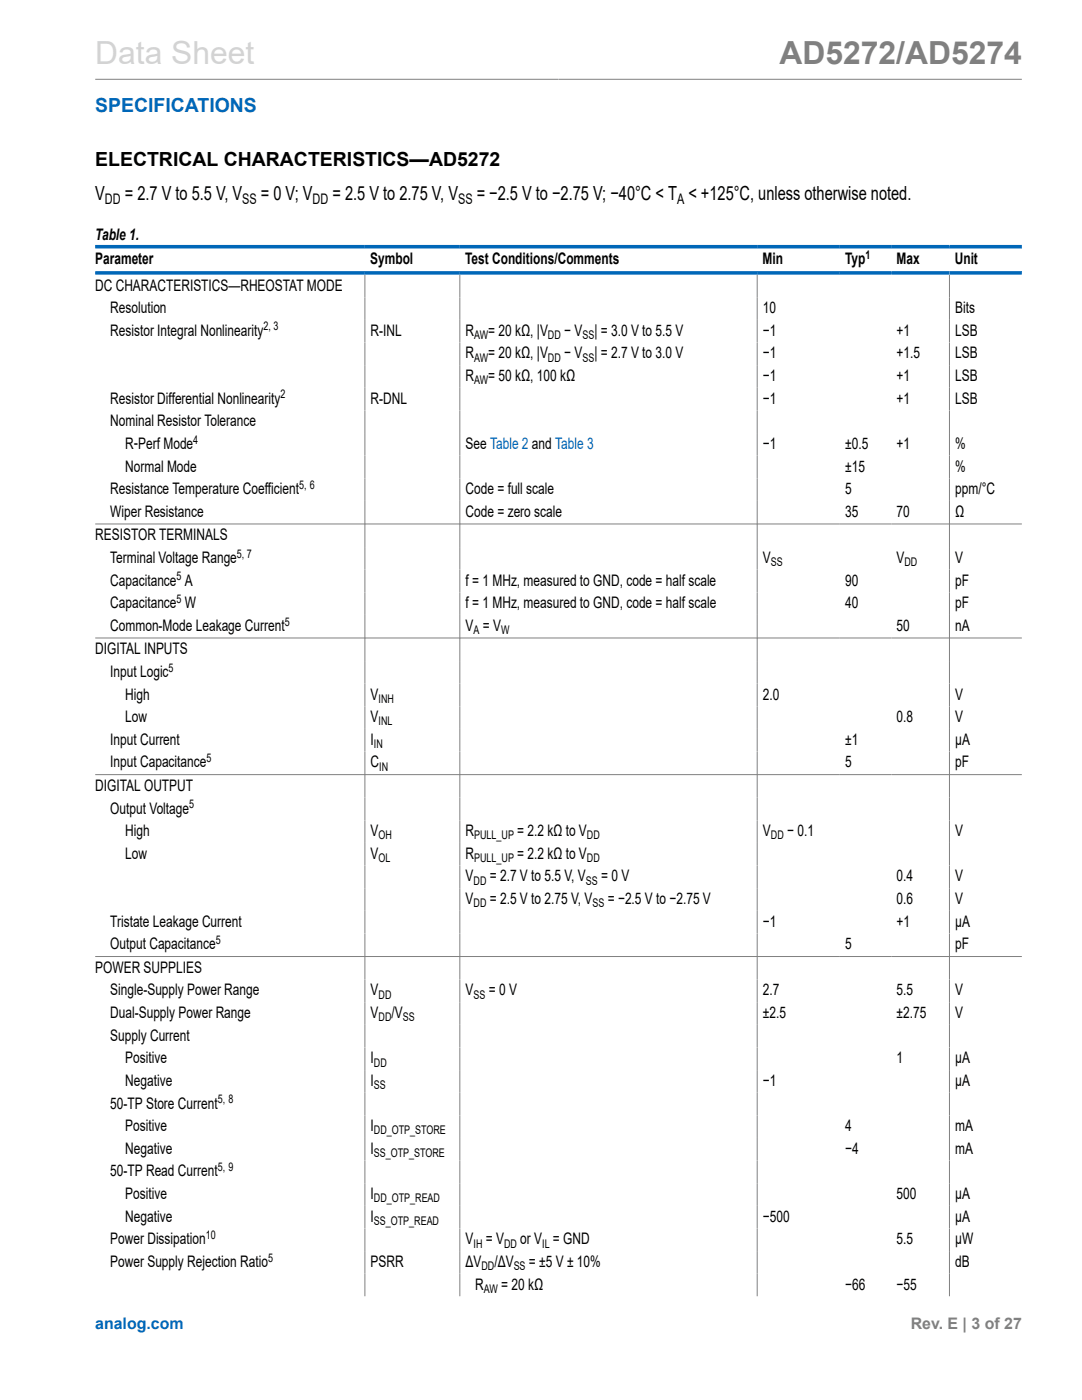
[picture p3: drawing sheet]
<svg xmlns="http://www.w3.org/2000/svg" width="216mm" height="279mm" viewBox="0 0 216 279" stroke-linecap="round" stroke-linejoin="round" font-family="sans-serif">
<defs><g id="words">
<text font-size="6.3" fill="#d3d3d3" x="19" y="12.7">Data Sheet</text>
<text font-size="6.3" fill="#808080" x="155.5" y="12.7">AD5272/AD5274</text>
<text font-size="3.9" fill="#0067b8" x="19" y="22.3">SPECIFICATIONS</text>
<g font-size="3.9">
<text x="19" y="33.2">ELECTRICAL CHARACTERISTICS—AD5272</text>
<text x="19" y="40">V</text>
<text x="24.9" y="40">= 2.7 V to 5.5 V, V</text>
<text x="52.1" y="40">= 0 V; V</text>
<text x="66.3" y="40">= 2.5 V to 2.75 V, V</text>
<text x="95.1" y="40">= −2.5 V to −2.75 V; −40°C &lt; T &lt; +125°C, unless otherwise noted.</text>
</g>
<g font-size="3.2">
<text x="19" y="47.9">Table 1.</text>
<text x="19" y="52.8">Parameter</text>
<text x="73.9" y="52.8">Symbol</text>
<text x="92.8" y="52.8">Test Conditions/Comments</text>
<text x="152.1" y="52.8">Min</text>
<text x="168.6" y="52.8">Typ</text>
<text x="178.9" y="52.8">Max</text>
<text x="190.5" y="52.8">Unit</text>
<text x="19" y="58">DC CHARACTERISTICS—RHEOSTAT MODE</text>
<text x="22" y="62.5">Resolution</text>
<text x="152.2" y="62.5">10</text>
<text x="190.6" y="62.5">Bits</text>
<text x="22" y="67">Resistor Integral Nonlinearity</text>
<text x="74" y="67">R-INL</text>
<text x="92.9" y="67">R</text>
<text x="92.9" y="71.5">R</text>
<text x="97.4" y="67">= 20 kΩ, |V</text>
<text x="97.4" y="71.5">= 20 kΩ, |V</text>
<text x="112.6" y="67">− V</text>
<text x="112.6" y="71.5">− V</text>
<text x="118.6" y="67">| = 3.0 V to 5.5 V</text>
<text x="118.6" y="71.5">| = 2.7 V to 3.0 V</text>
<text x="152.2" y="67">−1</text>
<text x="152.2" y="71.5">−1</text>
<text x="178.9" y="67">+1</text>
<text x="178.9" y="71.5">+1.5</text>
<text x="190.6" y="67">LSB</text>
<text x="190.6" y="71.5">LSB</text>
<text x="92.9" y="76">R</text>
<text x="97.4" y="76">= 50 kΩ, 100 kΩ</text>
<text x="152.2" y="76">−1</text>
<text x="178.9" y="76">+1</text>
<text x="190.6" y="76">LSB</text>
<text x="22" y="80.6">Resistor Differential Nonlinearity</text>
<text x="74" y="80.6">R-DNL</text>
<text x="152.2" y="80.6">−1</text>
<text x="178.9" y="80.6">+1</text>
<text x="190.6" y="80.6">LSB</text>
<text x="22" y="85.1">Nominal Resistor Tolerance</text>
<text x="25" y="89.6">R‑Perf Mode</text>
<text x="92.9" y="89.6">See Table 2 and Table 3</text>
<text x="152.2" y="89.6">−1</text>
<text x="168.6" y="89.6">±0.5</text>
<text x="178.9" y="89.6">+1</text>
<text x="190.6" y="89.6">%</text>
<text x="25" y="94.1">Normal Mode</text>
<text x="168.6" y="94.1">±15</text>
<text x="190.6" y="94.1">%</text>
<text x="22" y="98.6">Resistance Temperature Coefficient</text>
<text x="92.9" y="98.6">Code = full scale</text>
<text x="168.6" y="98.6">5</text>
<text x="190.6" y="98.6">ppm/°C</text>
<text x="19" y="107.8">RESISTOR TERMINALS</text>
<text x="22" y="103.1">Wiper Resistance</text>
<text x="92.9" y="103.1">Code = zero scale</text>
<text x="168.6" y="103.1">35</text>
<text x="178.9" y="103.1">70</text>
<text x="190.6" y="103.1">Ω</text>
<text x="22" y="112.3">Terminal Voltage Range</text>
<text x="152.2" y="112.3">V</text>
<text x="178.9" y="112.3">V</text>
<text x="190.6" y="112.3">V</text>
<text x="22" y="116.9">Capacitance A</text>
<text x="92.9" y="116.9">f = 1 MHz, measured to GND, code = half scale</text>
<text x="168.6" y="116.9">90</text>
<text x="190.6" y="116.9">pF</text>
<text x="22" y="121.4">Capacitance W</text>
<text x="22" y="125.9">Common-Mode Leakage Current</text>
<text x="92.9" y="121.4">f = 1 MHz, measured to GND, code = half scale</text>
<text x="92.9" y="125.9">V = V</text>
<text x="168.6" y="121.4">40</text>
<text x="178.9" y="125.9">50</text>
<text x="190.6" y="125.9">nA</text>
<text x="190.6" y="121.4">pF</text>
<text x="19" y="130.6">DIGITAL INPUTS</text>
<text x="22" y="135.1">Input Logic</text>
<text x="25" y="139.6">High</text>
<text x="74" y="139.6">V</text>
<text x="152.2" y="139.6">2.0</text>
<text x="190.6" y="139.6">V</text>
<text x="22" y="148.6">Input Current</text>
<text x="25" y="144.1">Low</text>
<text x="74" y="148.6">I</text>
<text x="74" y="144.1">V</text>
<text x="168.6" y="148.6">±1</text>
<text x="178.9" y="144.1">0.8</text>
<text x="190.6" y="144.1">V</text>
<text x="190.6" y="148.6">µA</text>
<text x="22" y="153.2">Input Capacitance</text>
<text x="74" y="153.2">C</text>
<text x="168.6" y="153.2">5</text>
<text x="190.6" y="153.2">pF</text>
<text x="19" y="157.9">DIGITAL OUTPUT</text>
<text x="22" y="162.4">Output Voltage</text>
<text x="25" y="166.9">High</text>
<text x="74" y="166.9">V</text>
<text x="92.9" y="166.9">R</text>
<text x="103.2" y="166.9">= 2.2 kΩ to V</text>
<text x="152.2" y="166.9">V</text>
<text x="157.1" y="166.9">− 0.1</text>
<text x="190.6" y="166.9">V</text>
<text x="25" y="171.4">Low</text>
<text x="74" y="171.4">V</text>
<text x="92.9" y="171.4">R</text>
<text x="103.2" y="171.4">= 2.2 kΩ to V</text>
<text x="92.9" y="175.9">V</text>
<text x="97.7" y="175.9">= 2.7 V to 5.5 V, V</text>
<text x="119.9" y="175.9">= 0 V</text>
<text x="178.9" y="175.9">0.4</text>
<text x="190.6" y="175.9">V</text>
<text x="22" y="184.9">Tristate Leakage Current</text>
<text x="92.9" y="180.4">V</text>
<text x="97.7" y="180.4">= 2.5 V to 2.75 V, V</text>
<text x="121.3" y="180.4">= −2.5 V to −2.75 V</text>
<text x="152.2" y="184.9">−1</text>
<text x="178.9" y="180.4">0.6</text>
<text x="178.9" y="184.9">+1</text>
<text x="190.6" y="180.4">V</text>
<text x="190.6" y="184.9">µA</text>
<text x="22" y="189.5">Output Capacitance</text>
<text x="168.6" y="189.5">5</text>
<text x="190.6" y="189.5">pF</text>
<text x="19" y="194.2">POWER SUPPLIES</text>
<text x="22" y="198.7">Single-Supply Power Range</text>
<text x="22" y="203.2">Dual-Supply Power Range</text>
<text x="74" y="198.7">V</text>
<text x="74" y="203.2">V</text>
<text x="78.1" y="203.2">/V</text>
<text x="92.9" y="198.7">V</text>
<text x="97.5" y="198.7">= 0 V</text>
<text x="152.2" y="198.7">2.7</text>
<text x="152.2" y="203.2">±2.5</text>
<text x="178.9" y="198.7">5.5</text>
<text x="178.9" y="203.2">±2.75</text>
<text x="190.6" y="198.7">V</text>
<text x="190.6" y="203.2">V</text>
<text x="22" y="207.7">Supply Current</text>
<text x="25" y="212.2">Positive</text>
<text x="74" y="212.2">I</text>
<text x="178.9" y="212.2">1</text>
<text x="190.6" y="212.2">µA</text>
<text x="22" y="221.2">50-TP Store Current</text>
<text x="25" y="216.7">Negative</text>
<text x="74" y="216.7">I</text>
<text x="152.2" y="216.7">−1</text>
<text x="190.6" y="216.7">µA</text>
<text x="25" y="225.8">Positive</text>
<text x="74" y="225.8">I</text>
<text x="168.6" y="225.8">4</text>
<text x="190.6" y="225.8">mA</text>
<text x="25" y="230.3">Negative</text>
<text x="74" y="230.3">I</text>
<text x="168.6" y="230.3">−4</text>
<text x="190.6" y="230.3">mA</text>
<text x="22" y="234.8">50-TP Read Current</text>
<text x="25" y="239.3">Positive</text>
<text x="74" y="239.3">I</text>
<text x="178.9" y="239.3">500</text>
<text x="190.6" y="239.3">µA</text>
<text x="25" y="243.8">Negative</text>
<text x="74" y="243.8">I</text>
<text x="152.2" y="243.8">−500</text>
<text x="190.6" y="243.8">µA</text>
<text x="22" y="248.3">Power Dissipation</text>
<text x="92.9" y="248.3">V</text>
<text x="96.9" y="248.3">= V</text>
<text x="103.8" y="248.3">or V = GND</text>
<text x="178.9" y="248.3">5.5</text>
<text x="190.6" y="248.3">µW</text>
<text x="22" y="252.9">Power Supply Rejection Ratio</text>
<text x="74" y="252.9">PSRR</text>
<text x="92.9" y="252.9">ΔV</text>
<text x="94.8" y="257.4">R</text>
<text x="98.7" y="252.9">/ΔV</text>
<text x="100" y="257.4">= 20 kΩ</text>
<text x="105.5" y="252.9">= ±5 V ± 10%</text>
<text x="168.6" y="257.4">−66</text>
<text x="178.9" y="257.4">−55</text>
<text x="190.6" y="252.9">dB</text>
</g>
<text font-size="3.2" fill="#0067b8" x="19" y="265.3">analog.com</text>
<text font-size="3.2" fill="#808080" x="181.7" y="265.3">Rev. E | 3 of 27</text>
<g font-size="2.9">
<text x="20.9" y="40.8">DD</text>
<text x="48.3" y="40.8">SS</text>
<text x="62.4" y="40.8">DD</text>
<text x="91.4" y="40.8">SS</text>
<text x="135.1" y="40.8">A</text>
</g>
<g font-size="2.4">
<text x="172.7" y="51.7">1</text>
<text x="52.6" y="66">2, 3</text>
<text x="94.6" y="67.6">AW</text>
<text x="109.3" y="67.6">DD</text>
<text x="116.2" y="67.6">SS</text>
<text x="94.6" y="72.2">AW</text>
<text x="94.6" y="76.7">AW</text>
<text x="109.3" y="72.2">DD</text>
<text x="116.2" y="72.2">SS</text>
<text x="56" y="79.5">2</text>
<text x="38.6" y="88.5">4</text>
<text x="59.7" y="97.6">5, 6</text>
<text x="47.3" y="111.3">5, 7</text>
<text x="153.8" y="113">SS</text>
<text x="180.5" y="113">DD</text>
<text x="35.2" y="115.8">5</text>
<text x="35.2" y="120.3">5</text>
<text x="56.8" y="124.8">5</text>
<text x="94.5" y="126.5">A</text>
<text x="100" y="126.5">W</text>
<text x="33.7" y="134">5</text>
<text x="75.5" y="140.3">INH</text>
<text x="74.6" y="149.3">IN</text>
<text x="75.5" y="144.8">INL</text>
<text x="41.2" y="152.1">5</text>
<text x="75.7" y="153.8">IN</text>
<text x="37.8" y="161.3">5</text>
<text x="75.5" y="167.5">OH</text>
<text x="94.6" y="167.5">PULL_UP</text>
<text x="117.1" y="167.5">DD</text>
<text x="153.8" y="167.5">DD</text>
<text x="75.5" y="172">OL</text>
<text x="94.6" y="172">PULL_UP</text>
<text x="117.1" y="172">DD</text>
<text x="94.5" y="176.6">DD</text>
<text x="116.9" y="176.6">SS</text>
<text x="94.5" y="181.1">DD</text>
<text x="118.2" y="181.1">SS</text>
<text x="43" y="188.4">5</text>
<text x="75.5" y="199.3">DD</text>
<text x="75.5" y="203.8">DD</text>
<text x="80.4" y="203.8">SS</text>
<text x="94.5" y="199.3">SS</text>
<text x="74.6" y="212.9">DD</text>
<text x="43.4" y="220.2">5, 8</text>
<text x="74.6" y="217.4">SS</text>
<text x="74.6" y="226.4">DD_OTP_STORE</text>
<text x="43.4" y="233.7">5, 9</text>
<text x="74.6" y="230.9">SS_OTP_STORE</text>
<text x="74.6" y="239.9">DD_OTP_READ</text>
<text x="74.6" y="244.5">SS_OTP_READ</text>
<text x="41.1" y="247.3">10</text>
<text x="53.5" y="251.8">5</text>
<text x="94.5" y="249">IH</text>
<text x="100.6" y="249">DD</text>
<text x="108.2" y="249">IL</text>
<text x="96.1" y="253.5">DD</text>
<text x="102.5" y="253.5">SS</text>
<text x="96.6" y="258">AW</text>
</g>
</g></defs>
<path d="M19 15.8h184.9M72.8 54.8v203.9M91.8 54.8v203.9M151.1 54.8v203.9M189.5 54.8v203.9M19 104.6h184.9M19 127.3h184.9M19 154.6h184.9M19 190.9h184.9" fill="none" stroke="#808080" stroke-width=".2"/>
<path d="M19 49.2h184.9M19 54.5h184.9" fill="none" stroke="#0067b8" stroke-width=".71"/>
<use href="#words"/>
</svg>
